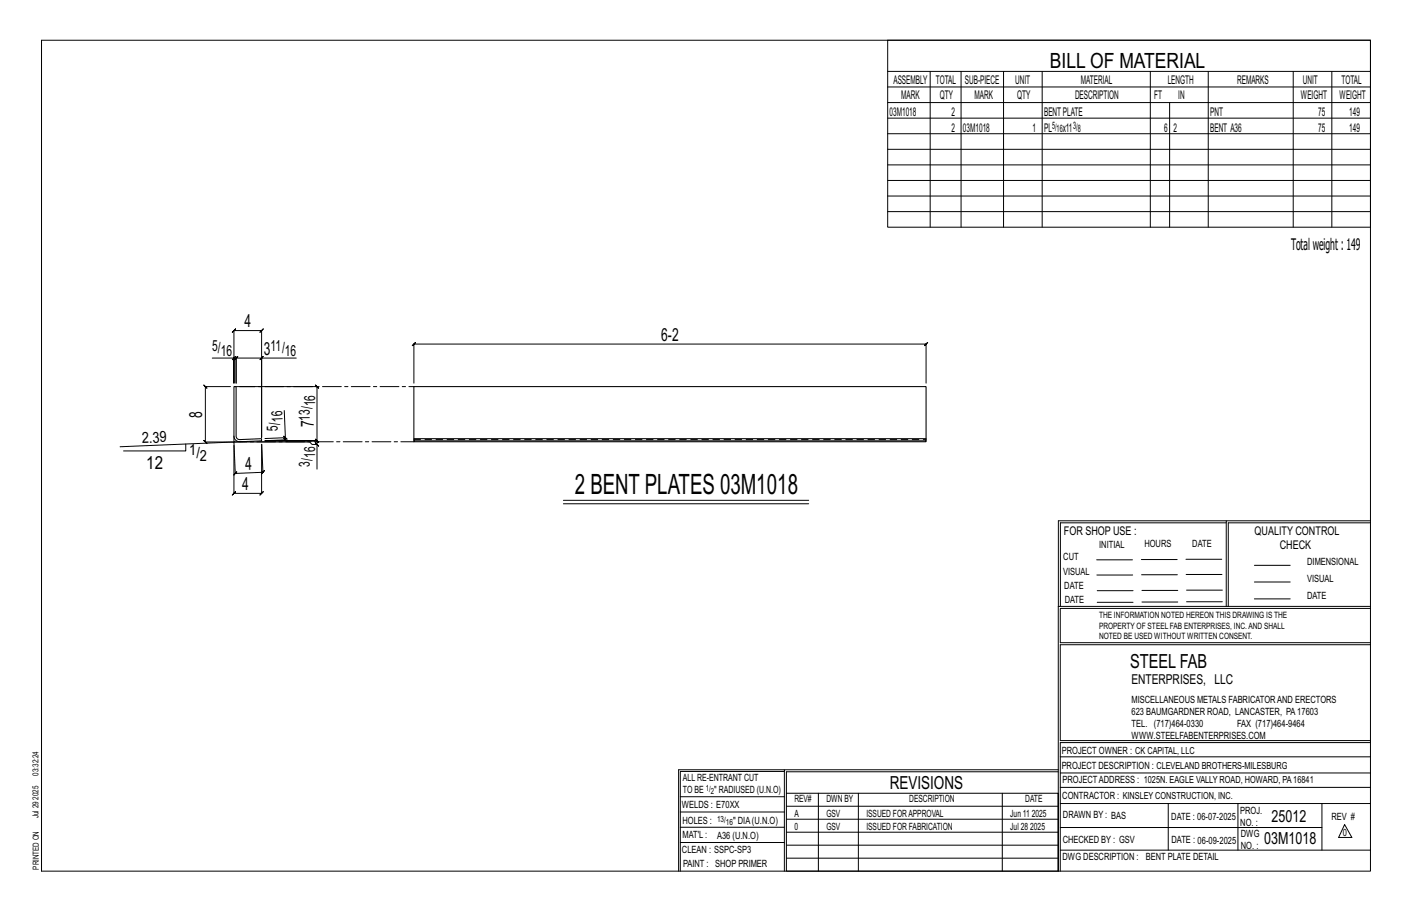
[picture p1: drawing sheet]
<svg xmlns="http://www.w3.org/2000/svg" width="432mm" height="279mm" viewBox="0 0 432 279" stroke-linecap="round" stroke-linejoin="round" font-family="sans-serif">
<defs><g id="words">
<text font-size="8.6" x="175.8" y="151">2 BENT PLATES 03M1018</text>
<text font-size="6.4" x="321.1" y="20.7">BILL OF MATERIAL</text>
<text font-size="5.9" x="345.6" y="204.1">STEEL FAB</text>
<g font-size="5.5">
<text x="74.7" y="100.1">4</text>
<text x="202.2" y="104.2">6-2</text>
<text x="80.7" y="108.5">3</text>
<text x="61.8" y="127.7" transform="rotate(-90 61.8 127.7)">8</text>
<text x="96" y="130.6" transform="rotate(-90 96 130.6)">7</text>
<text x="44.7" y="143.4">12</text>
<text x="75.1" y="143.6" transform="rotate(-2 75.1 143.6)">4</text>
<text x="74.1" y="149.8">4</text>
<text x="272.2" y="241.1">REVISIONS</text>
</g>
<g font-size="5.1">
<text x="388.9" y="251.3">25012</text>
<text x="386.6" y="258.1">03M1018</text>
</g>
<text font-size="4.9" x="394.8" y="76.4">Totalweight : 149</text>
<g font-size="4.7">
<text x="64.9" y="107.2">5/</text>
<text x="82.8" y="107.2">11/</text>
<text x="67.5" y="108.9">16</text>
<text x="87.1" y="108.9">16</text>
<text x="96.4" y="124.2" transform="rotate(-90 96.4 124.2)">16</text>
<text x="84.9" y="131.7" transform="rotate(-92 84.9 131.7)">5/</text>
<text x="86.5" y="129" transform="rotate(-92 86.5 129)">16</text>
<text x="94.7" y="128.6" transform="rotate(-90 94.7 128.6)">13/</text>
<text x="43.4" y="135.4" transform="rotate(-2 43.4 135.4)">2.39</text>
<text x="57.9" y="139.2">1/</text>
<text x="61.1" y="140.9">2</text>
<text x="94.7" y="142.7" transform="rotate(-90 94.7 142.7)">3/</text>
<text x="96.4" y="140" transform="rotate(-90 96.4 140)">16</text>
</g>
<text font-size="4.2" x="346" y="209.1">ENTERPRISES, LLC</text>
<g font-size="3.7">
<text x="273.2" y="25.6">ASSEMBLY</text>
<text x="286.2" y="25.6">TOTAL</text>
<text x="295.1" y="25.6">SUB-PIECE</text>
<text x="310.4" y="25.6">UNIT</text>
<text x="330.5" y="25.6">MATERIAL</text>
<text x="357.1" y="25.6">LENGTH</text>
<text x="378.3" y="25.6">REMARKS</text>
<text x="398.4" y="25.6">UNIT</text>
<text x="410.2" y="25.6">TOTAL</text>
<text x="272.1" y="35.5">03M1018</text>
<text x="275.6" y="30.4">MARK</text>
<text x="287.4" y="30.4">QTY</text>
<text x="290.9" y="35.5">2</text>
<text x="298" y="30.4">MARK</text>
<text x="311" y="30.4">QTY</text>
<text x="319.3" y="35.5">BENTPLATE</text>
<text x="328.7" y="30.4">DESCRIPTION</text>
<text x="353" y="30.4">FT</text>
<text x="360.3" y="30.4">IN</text>
<text x="370.1" y="35.5">PNT</text>
<text x="397.8" y="30.4">WEIGHT</text>
<text x="403.2" y="35.5">75</text>
<text x="409.6" y="30.4">WEIGHT</text>
<text x="412.6" y="35.5">149</text>
<text x="290.9" y="40.2">2</text>
<text x="294.5" y="40.2">03M1018</text>
<text x="315.8" y="40.2">1</text>
<text x="319.3" y="40.2">PL</text>
<text x="325" y="40.2">x11</text>
<text x="356" y="40.2">6</text>
<text x="358.9" y="40.2">2</text>
<text x="370.1" y="40.2">BENT A36</text>
<text x="403.2" y="40.2">75</text>
<text x="412.6" y="40.2">149</text>
<text x="325.3" y="163.4">FOR SHOP USE :</text>
<text x="383.7" y="163.4">QUALITY CONTROL</text>
<text x="391.4" y="167.8">CHECK</text>
</g>
<g font-size="3.1">
<text x="321.7" y="39.4">5/</text>
<text x="323.1" y="40.5">16</text>
<text x="328.2" y="39.4">3/</text>
<text x="329.6" y="40.5">8</text>
<text x="336.2" y="167.4">INITIAL</text>
<text x="350" y="167.1">HOURS</text>
<text x="364.6" y="167.2">DATE</text>
<text x="325.2" y="171.3">CUT</text>
<text x="399.8" y="172.8">DIMENSIONAL</text>
<text x="325.1" y="175.8">VISUAL</text>
<text x="399.8" y="177.9">VISUAL</text>
<text x="325.5" y="180">DATE</text>
<text x="325.7" y="184.4">DATE</text>
<text x="399.8" y="183.1">DATE</text>
<text x="346" y="215">MISCELLANEOUS METALS FABRICATORAND ERECTORS</text>
<text x="346" y="218.6">623 BAUMGARDNER ROAD, LANCASTER, PA17603</text>
<text x="346" y="225.8">WWW.STEELFABENTERPRISES.COM</text>
<text x="346" y="222.2">TEL. (717)464-0330</text>
<text x="378.3" y="222.2">FAX (717)464-9464</text>
<text x="324.7" y="230.5">PROJECT OWNER : CK CAPITAL, LLC</text>
<text x="208.8" y="238.8">ALL RE-ENTRANT CUT</text>
<text x="324.7" y="235.1">PROJECT DESCRIPTION : CLEVELAND BROTHERS-MILESBURG</text>
<text x="324.9" y="239.5">PROJECTADDRESS : 1025N. EAGLE VALLY ROAD, HOWARD, PA16841</text>
<text x="208.8" y="242.5">TO BE</text>
<text x="218.4" y="242.5">&quot; RADIUSED (U.N.O)</text>
<text x="242.9" y="245.3">REV#</text>
<text x="252.7" y="245.3">DWN BY</text>
<text x="278.1" y="245.3">DESCRIPTION</text>
<text x="313.5" y="245.3">DATE</text>
<text x="324.9" y="244.2">CONTRACTOR : KINSLEY CONSTRUCTION, INC.</text>
<text x="208.5" y="247">WELDS : E70XX</text>
<text x="208.7" y="251.7">HOLES :</text>
<text x="224.2" y="251.8">&quot; DIA(U.N.O)</text>
<text x="242.9" y="249.9">A</text>
<text x="252.7" y="249.9">GSV</text>
<text x="264.9" y="249.9">ISSUED FORAPPROVAL</text>
<text x="309" y="249.9">Jun 11</text>
<text x="315.5" y="249.9">2025</text>
<text x="325.1" y="250">DRAWN BY : BAS</text>
<text x="358.2" y="250.5">DATE : 06-07-2025</text>
<text x="379.3" y="248.9">PROJ.</text>
<text x="407.2" y="250.5">REV #</text>
<text x="208.7" y="256.3">MAT'L :</text>
<text x="219.3" y="256.4">A36 (U.N.O)</text>
<text x="242.9" y="253.8">0</text>
<text x="252.7" y="253.8">GSV</text>
<text x="264.9" y="253.8">ISSUED FOR FABRICATION</text>
<text x="309" y="253.8">Jul 28</text>
<text x="315" y="253.8">2025</text>
<text x="325" y="257.6">CHECKED BY : GSV</text>
<text x="358.3" y="257.7">DATE : 06-09-2025</text>
<text x="379.3" y="252.5">NO. :</text>
<text x="379.5" y="255.9">DWG</text>
<text x="410.6" y="255.5">0</text>
<text x="208.6" y="260.7">CLEAN : SSPC-SP3</text>
<text x="324.9" y="262.9">DWG DESCRIPTION :</text>
<text x="350.4" y="263">BENT PLATE DETAIL</text>
<text x="379.5" y="259.5">NO. :</text>
<text x="208.9" y="265">PAINT : SHOP PRIMER</text>
</g>
<g font-size="2.7">
<text x="336.1" y="189">THE INFORMATION NOTED HEREON THIS DRAWING IS THE</text>
<text x="336.1" y="195.4">NOTED BE USED WITHOUT WRITTEN CONSENT.</text>
<text x="336.1" y="192.2">PROPERTY OF STEEL FAB ENTERPRISES, INC.AND SHALL</text>
</g>
<g font-size="2.6">
<text x="215.9" y="241.8">1/</text>
<text x="217.4" y="242.7">2</text>
<text x="219.3" y="251.1">13/</text>
<text x="222" y="252.1">16</text>
</g>
<g font-size="2.5">
<text x="11.7" y="237.1" transform="rotate(-90 11.7 237.1)">03:32:24</text>
<text x="11.8" y="244.4" transform="rotate(-90 11.8 244.4)">2025</text>
<text x="11.8" y="250.1" transform="rotate(-90 11.8 250.1)">Jul 29</text>
<text x="11.9" y="265.8" transform="rotate(-90 11.9 265.8)">PRINTED ON</text>
</g>
</g></defs>
<g fill="none" stroke="#000" stroke-width=".31">
<path d="M12.7 12.3h406.4v254h-406.4zM271.5 12.3h147.6v57.2h-147.6zM271.5 21.8h147.6M271.5 26.6h147.6M271.5 31.4h147.6M271.5 36.1h147.6M284.5 21.8v47.7M293.9 21.8v47.7M306.9 21.8v47.7M318.7 21.8v47.7M351.8 21.8v47.7M357.7 31.4v38.1"/>
<path d="M369.5 21.8v47.7M395.5 21.8v47.7M407.3 21.8v47.7M271.5 40.9h147.6M271.5 45.6h147.6M271.5 50.4h147.6M271.5 55.2h147.6M271.5 59.9h147.6M271.5 64.7h147.6M64.9 109.5h6.6v7.6v-16l-.5 .5 1-1-.5 .5h8.5l-.5 .5 1-1-.5 .5v32.6v-24.2h10.6M70.5 118.2h-7.7l-.5-.5 1 1-.5-.5v16.9l-.5-.5 1 1-.5-.5h8.7l.4 9.6-.4 .5 .9-1-.5 .5 8.5-.3-.5 .5 1-1-.5 .5-.4-8.6M71 110l1-1z"/>
<path d="M71.5 109.5h.7l-.5 .5 1-1-.5 .5v7.6v-7.6l-.5 .5 1-1-.5 .5h7.8M73.3 118.2h23.6l-.5-.5 1 1-.5-.5v16.6l-.5-.5 1 1-.5-.5h-15.8h15.8l-.5-.5 1 1-.5-.5v1.1M80 109.5l.5-.5-1 1zM126.6 117.1v-11.9l-.5 .5 1-1-.5 .5h156.6l-.5 .5 1-1-.5 .5v11.9M36.7 136.6l34.8-1.5h23.2l.7 .8h1.5v7.5M56.8 135.7v2.1h-19M80 135.8v15l.5-.5-1 1 .5-.5h-8.5l.5-.5-1 1 .5-.5v-14.6M86.8 133.3l1 1zM86.9 125.5l.4 8.3-6.3 .3M87.3 133.8v.7l-.5-.5 1 .9-.5-.4-6.2 .2M96.4 135.4l1 1zM172.3 152.9h75"/>
<path d="M172.3 154h75M375 159.8h-50.7v25.6M375 159.2h-51.3l-.1 107.1M419.1 159.2h-44.1v26.2M419.1 159.8h-43.5v25.6M335.4 171.1h10.9M335.4 175.8h11M349 171h11M349.1 175.7h11M362.7 171h10.9M362.7 175.6h11M383.6 172.8h11"/>
<path d="M383.6 177.9h11M323.7 185.4h95.4M335.5 184.1h11M335.5 180.6h11M349.2 184h11M349.2 180.5h11M362.9 180.4h10.9M362.9 184h10.9M383.6 183.1h11M419.1 186h-94.9v10.5h94.9M419.1 197.1h-94.9v29.3h94.9v.6h-94.9v39.3M239.9 235.8h-31.9v30.5"/>
<path d="M239.9 235.3h-32.4v31M323.6 235.3h-83.7v31M323.6 235.9h-83.1v6.6M324.2 236.3h94.9M324.2 231.4h94.9M208 252.9h31.9M208 257.5h31.9M208 243.6h31.9M208 248.2h31.9M240.5 242.5h83.1v23.8h-83.1zM240.5 258.4h83.1M240.5 254.4h83.1"/>
<path d="M240.5 250.4h83.1M240.5 246.5h83.1M250.3 242.5v23.8M262.5 242.5v23.8M306.5 242.5v23.8M324.2 253h80.1M324.2 245.6h94.9M324.2 259.9h94.9M324.2 240.7h94.9M357.3 245.6v14.3M378.6 245.6v14.3M404.3 245.6v14.3"/>
<path d="M411.2 252.1l2.2 3.9h-4zM240.5 262.3h83.1"/>
</g>
<path d="M71.5 118.2h.7l.2 15.7 .9 .5 6.7-.3v.7l-6.7 .2a1.72 1.72 0 0 1-1.8-1.7zM126.6 134.1h156.6v.7h-156.6zM126.6 134.8v.2h156.6v-.2M126.6 134.1v-15.9h156.6v15.9" fill="none" stroke="#000" stroke-width=".32"/>
<path d="M126.6 134.4h156.6" fill="none" stroke="#000" stroke-width=".31" stroke-dasharray="2 1.4"/>
<path d="M72.2 118.2h54.4M71.5 133.3v1.8l55.1-.1" fill="none" stroke="#000" stroke-width=".31" stroke-dasharray="5.8 1 1 1"/>
<use href="#words"/>
</svg>
